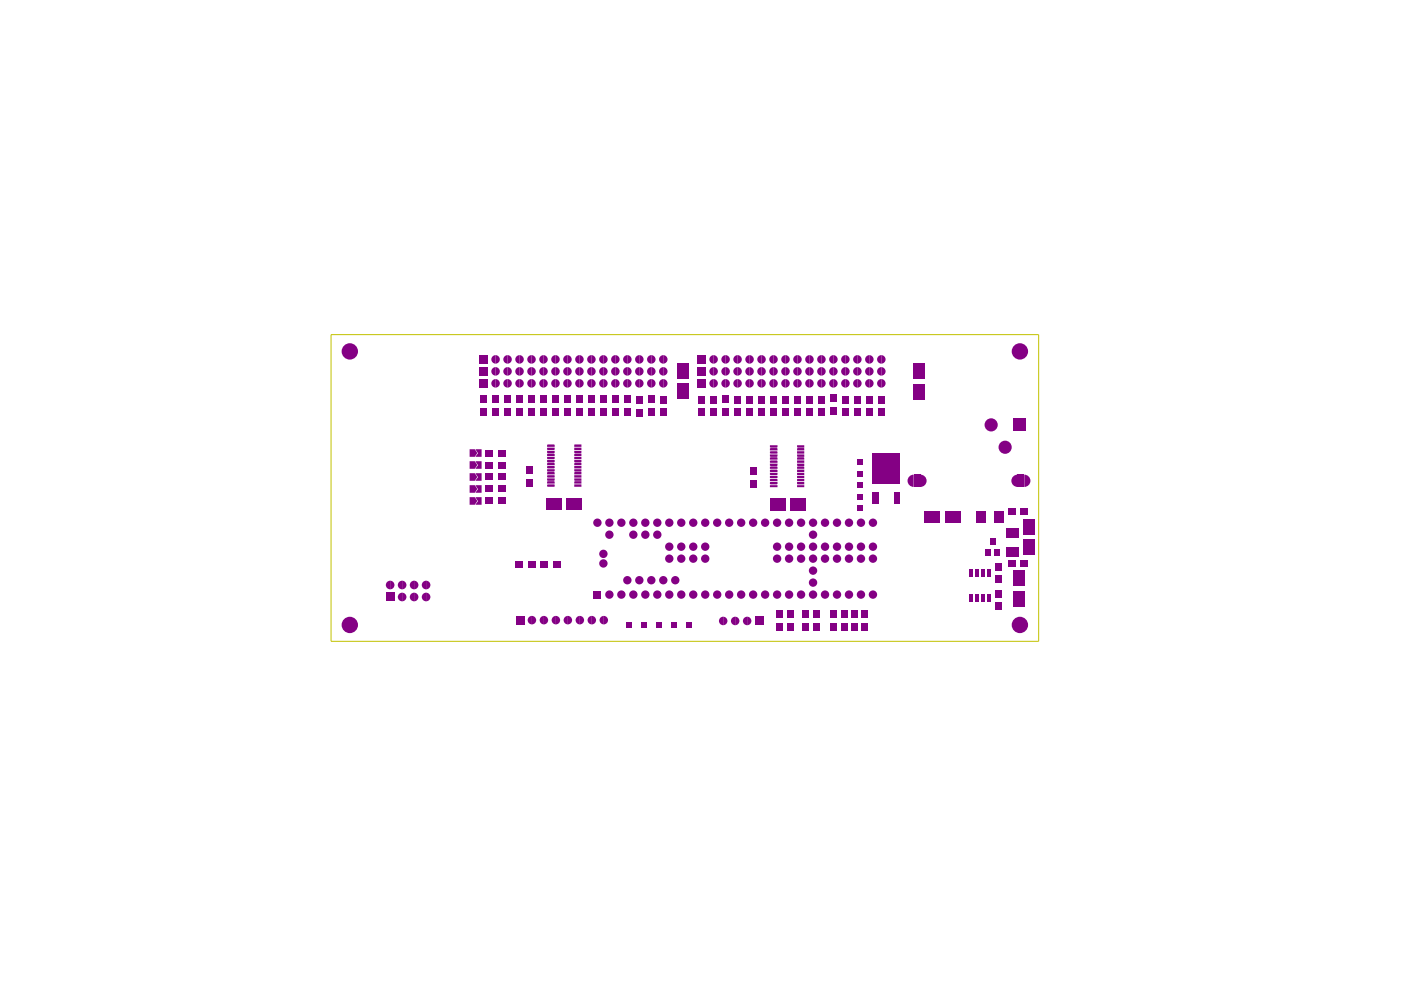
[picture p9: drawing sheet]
<svg xmlns="http://www.w3.org/2000/svg" width="297mm" height="210mm" viewBox="0 0 297 210" stroke-linecap="round" stroke-linejoin="round" font-family="sans-serif">
<g fill="#840084">
<path d="M213.8 118.9h1.6v1.3h-1.6z"/>
<path d="M211.1 122h1.4v1.6h-1.4z"/>
<path d="M216.3 118.9h1.6v1.3h-1.6z"/>
<path d="M211.1 119.4h1.4v1.5h-1.4z"/>
<path d="M214.7 121h2.6v3.3h-2.6z"/>
<path d="M209 116.3h1.1v1.5h-1.1z"/>
<path d="M213.3 116h2.6v2.1h-2.6z"/>
<path d="M209.9 114.1h1.1v1.5h-1.1z"/>
<path d="M216.8 110.1h2.6v3.3h-2.6z"/>
<path d="M213.3 111.9h2.6v2.1h-2.6z"/>
<path d="M210.9 116.3h1.1v1.5h-1.1z"/>
<path d="M216.8 114.3h2.6v3.3h-2.6z"/>
<path d="M205.4 120.7h.8v1.6h-.8z"/>
<path d="M206.7 120.7h.7v1.6h-.7z"/>
<path d="M207.9 120.7h.8v1.6h-.8z"/>
<path d="M209.2 120.7h.8v1.6h-.8z"/>
<path d="M205.4 126.1h.8v1.6h-.8z"/>
<path d="M206.7 126.1h.7v1.6h-.7z"/>
<path d="M207.9 126.1h.8v1.6h-.8z"/>
<path d="M209.2 126.1h.8v1.6h-.8z"/>
<path d="M211.1 127.8h1.4v1.6h-1.4z"/>
<path d="M211.1 125.1h1.4v1.6h-1.4z"/>
<path d="M214.7 125.3h2.6v3.3h-2.6z"/>
<path d="M163.2 105.7h3.3v2.6h-3.3z"/>
<path d="M167.6 105.7h3.3v2.6h-3.3z"/>
<path d="M159 101.8h1.4v1.6h-1.4z"/>
<path d="M159 99.1h1.4v1.6h-1.4z"/>
<path d="M163.2 102.9h1.6v.4h-1.6z"/>
<path d="M163.3 102.2h1.5v.4l-1.5 .1z"/>
<path d="M163.2 99l1.6-.1v.5h-1.6z"/>
<path d="M163.2 96.4h1.6v.4l-1.5 .1z"/>
<path d="M163.2 98.3h1.6v.4l-1.5 .1z"/>
<path d="M163.2 97.7l1.6-.1v.5h-1.5z"/>
<path d="M163.3 96.9h1.5v.6h-1.6z"/>
<path d="M163.2 95.8l1.6-.1v.4l-1.5 .1z"/>
<path d="M163.2 95.1l1.6-.1v.5h-1.6z"/>
<path d="M163.2 94.4h1.6v.4l-1.5 .1z"/>
<path d="M169 94.4h1.5v.5h-1.4z"/>
<path d="M163.2 101.6l1.6-.1v.5h-1.5z"/>
<path d="M163.3 99.6h1.5v.5h-1.5z"/>
<path d="M163.2 100.2h1.6v.5l-1.5 .1z"/>
<path d="M163.2 100.9h1.6v.4h-1.6z"/>
<path d="M169 95.1l1.4-.1 .1 .5h-1.5z"/>
<path d="M169 95.7h1.5v.5h-1.5z"/>
<path d="M169 96.4h1.5v.5h-1.4z"/>
<path d="M169.1 96.9h1.3l.1 .6h-1.5z"/>
<path d="M169 97.6h1.5v.5h-1.5z"/>
<path d="M169 98.3h1.5v.5h-1.4z"/>
<path d="M169 99l1.4-.1 .1 .5h-1.5z"/>
<path d="M169 99.6h1.5v.5h-1.5z"/>
<path d="M169 100.2h1.5v.6h-1.4z"/>
<path d="M169 100.9h1.5v.4h-1.5z"/>
<path d="M169 101.6l1.5-.1v.5h-1.5z"/>
<path d="M169 102.2h1.5v.5h-1.4z"/>
<path d="M169 102.9h1.5v.4h-1.5z"/>
<path d="M160.8 86.6h1.3v1.6h-1.3z"/>
<path d="M165.9 83.9h1.3v1.6h-1.3z"/>
<path d="M163.3 86.6h1.4v1.6h-1.4z"/>
<path d="M163.3 83.9h1.4v1.6h-1.4z"/>
<path d="M160.8 83.9h1.3v1.6h-1.3z"/>
<path d="M165.9 86.6h1.3v1.6h-1.3z"/>
<path d="M158.2 83.9h1.4v1.6h-1.4z"/>
<path d="M153.2 83.8h1.3v1.6h-1.3z"/>
<path d="M153.2 86.5h1.3v1.6h-1.3z"/>
<path d="M155.7 83.9h1.4v1.6h-1.4z"/>
<path d="M155.7 86.6h1.4v1.6h-1.4z"/>
<path d="M158.2 86.6h1.4v1.6h-1.4z"/>
<path d="M158.3 80.6l.6-.2v1.8a.9 .9 0 0 1-.8-.6 .9 .9 0 0 1 .2-1z"/>
<path d="M158.9 80.4a.9 .9 0 0 1 .9 .9 .9 .9 0 0 1-.9 .9z"/>
<path d="M158.3 78.1l.6-.3v1.8a.9 .9 0 0 1-.8-.5 .9 .9 0 0 1 .2-1z"/>
<path d="M158.9 77.8a.9 .9 0 0 1 .9 .9 .9 .9 0 0 1-.9 .9z"/>
<path d="M155.7 80.6l.7-.2v1.8a.9 .9 0 0 1-.9-.6 .9 .9 0 0 1 .2-1z"/>
<path d="M156.4 80.4a.9 .9 0 0 1 .9 .9 .9 .9 0 0 1-.9 .9z"/>
<path d="M153.2 80.6l.6-.2v1.8a.9 .9 0 0 1-.8-.6 .9 .9 0 0 1 .2-1z"/>
<path d="M153.8 80.4a.9 .9 0 0 1 .9 .9 .9 .9 0 0 1-.9 .9z"/>
<path d="M158.3 75.6l.6-.3v1.8a.9 .9 0 0 1-.8-.6 .9 .9 0 0 1 .2-.9z"/>
<path d="M158.9 75.3a.9 .9 0 0 1 .9 .9 .9 .9 0 0 1-.9 .9z"/>
<path d="M160.8 75.6l.7-.3v1.8a.9 .9 0 0 1-.9-.6 .9 .9 0 0 1 .2-.9z"/>
<path d="M161.5 75.3a.9 .9 0 0 1 .9 .9 .9 .9 0 0 1-.9 .9z"/>
<path d="M163.4 75.6l.6-.3v1.8a.9 .9 0 0 1-.8-.6 .9 .9 0 0 1 .2-.9z"/>
<path d="M164 75.3a.9 .9 0 0 1 .9 .9 .9 .9 0 0 1-.9 .9z"/>
<path d="M165.9 80.6l.6-.2v1.8a.9 .9 0 0 1-.8-.6 .9 .9 0 0 1 .2-1z"/>
<path d="M166.5 80.4a.9 .9 0 0 1 .9 .9 .9 .9 0 0 1-.9 .9z"/>
<path d="M165.9 78.1l.6-.3v1.8a.9 .9 0 0 1-.8-.5 .9 .9 0 0 1 .2-1z"/>
<path d="M166.5 77.8a.9 .9 0 0 1 .9 .9 .9 .9 0 0 1-.9 .9z"/>
<path d="M165.9 75.6l.6-.3v1.8a.9 .9 0 0 1-.8-.6 .9 .9 0 0 1 .2-.9z"/>
<path d="M166.5 75.3a.9 .9 0 0 1 .9 .9 .9 .9 0 0 1-.9 .9z"/>
<path d="M163.4 80.6l.6-.2v1.8a.9 .9 0 0 1-.8-.6 .9 .9 0 0 1 .2-1z"/>
<path d="M164 80.4a.9 .9 0 0 1 .9 .9 .9 .9 0 0 1-.9 .9z"/>
<path d="M163.4 78.1l.6-.3v1.8a.9 .9 0 0 1-.8-.5 .9 .9 0 0 1 .2-1z"/>
<path d="M164 77.8a.9 .9 0 0 1 .9 .9 .9 .9 0 0 1-.9 .9z"/>
<path d="M160.8 80.6l.7-.2v1.8a.9 .9 0 0 1-.9-.6 .9 .9 0 0 1 .2-1z"/>
<path d="M161.5 80.4a.9 .9 0 0 1 .9 .9 .9 .9 0 0 1-.9 .9z"/>
<path d="M160.8 78.1l.7-.3v1.8a.9 .9 0 0 1-.9-.5 .9 .9 0 0 1 .2-1z"/>
<path d="M161.5 77.8a.9 .9 0 0 1 .9 .9 .9 .9 0 0 1-.9 .9z"/>
<path d="M153.2 75.6l.6-.3v1.8a.9 .9 0 0 1-.8-.6 .9 .9 0 0 1 .2-.9z"/>
<path d="M153.8 75.3a.9 .9 0 0 1 .9 .9 .9 .9 0 0 1-.9 .9z"/>
<path d="M155.7 75.6l.7-.3v1.8a.9 .9 0 0 1-.9-.6 .9 .9 0 0 1 .2-.9z"/>
<path d="M156.4 75.3a.9 .9 0 0 1 .9 .9 .9 .9 0 0 1-.9 .9z"/>
<path d="M155.7 78.1l.7-.3v1.8a.9 .9 0 0 1-.9-.5 .9 .9 0 0 1 .2-1z"/>
<path d="M156.4 77.8a.9 .9 0 0 1 .9 .9 .9 .9 0 0 1-.9 .9z"/>
<path d="M153.2 78.1l.6-.3v1.8a.9 .9 0 0 1-.8-.5 .9 .9 0 0 1 .2-1z"/>
<path d="M153.8 77.8a.9 .9 0 0 1 .9 .9 .9 .9 0 0 1-.9 .9z"/>
<path d="M168.4 80.6l.7-.2v1.8a.9 .9 0 0 1-.9-.6 .9 .9 0 0 1 .2-1z"/>
<path d="M169.1 80.4a.9 .9 0 0 1 .9 .9 .9 .9 0 0 1-.9 .9z"/>
<path d="M173.5 80.6l.7-.2v1.8a.9 .9 0 0 1-.9-.6 .9 .9 0 0 1 .2-1z"/>
<path d="M174.2 80.4a.9 .9 0 0 1 .9 .9 .9 .9 0 0 1-.9 .9z"/>
<path d="M171 80.6l.6-.2v1.8a.9 .9 0 0 1-.8-.6 .9 .9 0 0 1 .2-1z"/>
<path d="M171.6 80.4a.9 .9 0 0 1 .9 .9 .9 .9 0 0 1-.9 .9z"/>
<path d="M173.5 78.1l.7-.3v1.8a.9 .9 0 0 1-.9-.5 .9 .9 0 0 1 .2-1z"/>
<path d="M174.2 77.8a.9 .9 0 0 1 .9 .9 .9 .9 0 0 1-.9 .9z"/>
<path d="M173.5 75.6l.7-.3v1.8a.9 .9 0 0 1-.9-.6 .9 .9 0 0 1 .2-.9z"/>
<path d="M174.2 75.3a.9 .9 0 0 1 .9 .9 .9 .9 0 0 1-.9 .9z"/>
<path d="M178.6 80.6l.6-.2v1.8a.9 .9 0 0 1-.8-.6 .9 .9 0 0 1 .2-1z"/>
<path d="M179.2 80.4a.9 .9 0 0 1 .9 .9 .9 .9 0 0 1-.9 .9z"/>
<path d="M176.1 80.6l.6-.2v1.8a.9 .9 0 0 1-.8-.6 .9 .9 0 0 1 .2-1z"/>
<path d="M176.7 80.4a.9 .9 0 0 1 .9 .9 .9 .9 0 0 1-.9 .9z"/>
<path d="M176.1 78.1l.6-.3v1.8a.9 .9 0 0 1-.8-.5 .9 .9 0 0 1 .2-1z"/>
<path d="M176.7 77.8a.9 .9 0 0 1 .9 .9 .9 .9 0 0 1-.9 .9z"/>
<path d="M178.6 78.1l.6-.3v1.8a.9 .9 0 0 1-.8-.5 .9 .9 0 0 1 .2-1z"/>
<path d="M179.2 77.8a.9 .9 0 0 1 .9 .9 .9 .9 0 0 1-.9 .9z"/>
<path d="M176.1 75.6l.6-.3v1.8a.9 .9 0 0 1-.8-.6 .9 .9 0 0 1 .2-.9z"/>
<path d="M176.7 75.3a.9 .9 0 0 1 .9 .9 .9 .9 0 0 1-.9 .9z"/>
<path d="M178.6 75.6l.6-.3v1.8a.9 .9 0 0 1-.8-.6 .9 .9 0 0 1 .2-.9z"/>
<path d="M179.2 75.3a.9 .9 0 0 1 .9 .9 .9 .9 0 0 1-.9 .9z"/>
<path d="M178.6 83.9h1.3v1.6h-1.3z"/>
<path d="M183.6 83.9h1.4v1.6h-1.4z"/>
<path d="M181.1 86.6h1.4v1.6h-1.4z"/>
<path d="M181.1 83.9h1.4v1.6h-1.4z"/>
<path d="M178.6 86.6h1.3v1.6h-1.3z"/>
<path d="M183.6 86.6h1.4v1.6h-1.4z"/>
<path d="M186.2 83.9h1.3v1.6h-1.3z"/>
<path d="M186.2 86.6h1.3v1.6h-1.3z"/>
<path d="M181.1 78.1l.7-.3v1.8a.9 .9 0 0 1-.9-.5 .9 .9 0 0 1 .2-1z"/>
<path d="M181.8 77.8a.9 .9 0 0 1 .9 .9 .9 .9 0 0 1-.9 .9z"/>
<path d="M181.1 80.6l.7-.2v1.8a.9 .9 0 0 1-.9-.6 .9 .9 0 0 1 .2-1z"/>
<path d="M181.8 80.4a.9 .9 0 0 1 .9 .9 .9 .9 0 0 1-.9 .9z"/>
<path d="M183.7 78.1l.6-.3v1.8a.9 .9 0 0 1-.8-.5 .9 .9 0 0 1 .2-1z"/>
<path d="M184.3 77.8a.9 .9 0 0 1 .9 .9 .9 .9 0 0 1-.9 .9z"/>
<path d="M183.7 75.6l.6-.3v1.8a.9 .9 0 0 1-.8-.6 .9 .9 0 0 1 .2-.9z"/>
<path d="M184.3 75.3a.9 .9 0 0 1 .9 .9 .9 .9 0 0 1-.9 .9z"/>
<path d="M181.1 75.6l.7-.3v1.8a.9 .9 0 0 1-.9-.6 .9 .9 0 0 1 .2-.9z"/>
<path d="M181.8 75.3a.9 .9 0 0 1 .9 .9 .9 .9 0 0 1-.9 .9z"/>
<path d="M173.5 83.9h1.3v1.6h-1.3z"/>
<path d="M170.9 83.9h1.4v1.6h-1.4z"/>
<path d="M168.4 86.6h1.4v1.6h-1.4z"/>
<path d="M168.4 83.9h1.4v1.6h-1.4z"/>
<path d="M173.5 86.6h1.3v1.6h-1.3z"/>
<path d="M170.9 86.6h1.4v1.6h-1.4z"/>
<path d="M176 83.7h1.4v1.6h-1.4z"/>
<path d="M176 86.4h1.4v1.6h-1.4z"/>
<path d="M168.4 78.1l.7-.3v1.8a.9 .9 0 0 1-.9-.5 .9 .9 0 0 1 .2-1z"/>
<path d="M169.1 77.8a.9 .9 0 0 1 .9 .9 .9 .9 0 0 1-.9 .9z"/>
<path d="M171 75.6l.6-.3v1.8a.9 .9 0 0 1-.8-.6 .9 .9 0 0 1 .2-.9z"/>
<path d="M171.6 75.3a.9 .9 0 0 1 .9 .9 .9 .9 0 0 1-.9 .9z"/>
<path d="M171 78.1l.6-.3v1.8a.9 .9 0 0 1-.8-.5 .9 .9 0 0 1 .2-1z"/>
<path d="M171.6 77.8a.9 .9 0 0 1 .9 .9 .9 .9 0 0 1-.9 .9z"/>
<path d="M168.4 75.6l.7-.3v1.8a.9 .9 0 0 1-.9-.6 .9 .9 0 0 1 .2-.9z"/>
<path d="M169.1 75.3a.9 .9 0 0 1 .9 .9 .9 .9 0 0 1-.9 .9z"/>
<path d="M186.2 78.1l.7-.3v1.8a.9 .9 0 0 1-.9-.5 .9 .9 0 0 1 .2-1z"/>
<path d="M186.9 77.8a.9 .9 0 0 1 .9 .9 .9 .9 0 0 1-.9 .9z"/>
<path d="M186.2 75.6l.7-.3v1.8a.9 .9 0 0 1-.9-.6 .9 .9 0 0 1 .2-.9z"/>
<path d="M186.9 75.3a.9 .9 0 0 1 .9 .9 .9 .9 0 0 1-.9 .9z"/>
<path d="M183.7 80.6l.6-.2v1.8a.9 .9 0 0 1-.8-.6 .9 .9 0 0 1 .2-1z"/>
<path d="M184.3 80.4a.9 .9 0 0 1 .9 .9 .9 .9 0 0 1-.9 .9z"/>
<path d="M186.2 80.6l.7-.2v1.8a.9 .9 0 0 1-.9-.6 .9 .9 0 0 1 .2-1z"/>
<path d="M186.9 80.4a.9 .9 0 0 1 .9 .9 .9 .9 0 0 1-.9 .9z"/>
<path d="M178.3 129.4h1.4v1.6h-1.4z"/>
<path d="M180.5 129.5h1.4v1.6h-1.4z"/>
<path d="M176 129.4h1.4v1.6h-1.4z"/>
<path d="M182.5 129.4h1.4v1.6h-1.4z"/>
<path d="M182.5 132.1h1.4v1.6h-1.4z"/>
<path d="M178.3 132.1h1.4v1.6h-1.4z"/>
<path d="M176 132.1h1.4v1.6h-1.4z"/>
<path d="M180.5 132.2h1.4v1.5h-1.4z"/>
<path d="M155.9 130.8a.9 .9 0 0 1 .9 .9 .9 .9 0 0 1-.9 .9z"/>
<path d="M155.2 131l.7-.2v1.8a.9 .9 0 0 1-.9-.6 .9 .9 0 0 1 .2-1z"/>
<path d="M160 130.7h1.9v1.8h-1.9z"/>
<path d="M158.4 130.8a.9 .9 0 0 1 .9 .9 .9 .9 0 0 1-.9 .9z"/>
<path d="M157.8 131l.6-.2v1.8a.9 .9 0 0 1-.8-.6 .9 .9 0 0 1 .2-1z"/>
<path d="M153.3 130.8a.9 .9 0 0 1 .9 .9 .9 .9 0 0 1-.9 .9z"/>
<path d="M152.7 131l.6-.2v1.8a.9 .9 0 0 1-.8-.6 .9 .9 0 0 1 .2-1z"/>
<path d="M166.9 132.1h1.3v1.6h-1.3z"/>
<path d="M166.9 129.4h1.3v1.6h-1.3z"/>
<path d="M170.2 132.1h1.3v1.6h-1.3z"/>
<path d="M164.6 132.1h1.3v1.6h-1.3z"/>
<path d="M164.6 129.4h1.3v1.6h-1.3z"/>
<path d="M170.2 129.4h1.3v1.6h-1.3z"/>
<path d="M172.5 129.4h1.3v1.6h-1.3z"/>
<path d="M172.5 132.1h1.3v1.6h-1.3z"/>
<path d="M206.8 108.4h2.2v2.5h-2.2z"/>
<path d="M216.3 107.9h1.6v1.3h-1.6z"/>
<path d="M213.8 107.9h1.6v1.3h-1.6z"/>
<path d="M210.8 108.4h2.1v2.5h-2.1z"/>
<path d="M214.7 101.2l.6-.5 .4-.1v2.6a1.3 1.3 0 0 1-1.1-.7 1.3 1.3 0 0 1 .1-1.3z"/>
<path d="M217.2 100.6a1.3 1.3 0 0 1 1.3 1.3 1.3 1.3 0 0 1-1.3 1.3z"/>
<path d="M215.7 100.6h1.5v2.6h-1.5z"/>
<path d="M200.3 108.4h3.3v2.5h-3.3z"/>
<path d="M189.5 104.5h1.3v2.3h-1.3z"/>
<path d="M196 108.4h3.3v2.5h-3.3z"/>
<path d="M192.7 101.2l.6-.5 .4-.1v2.6a1.3 1.3 0 0 1-1.1-.7 1.3 1.3 0 0 1 .1-1.3z"/>
<path d="M195.2 100.6a1.3 1.3 0 0 1 1.3 1.3 1.3 1.3 0 0 1-1.3 1.3z"/>
<path d="M193.7 100.6h1.5v2.6h-1.5z"/>
<path d="M193.6 77h2.6v3.3h-2.6z"/>
<path d="M193.6 81.4h2.6v3.3h-2.6z"/>
<path d="M214.8 88.7h2.7v2.7h-2.7z"/>
<path d="M184.9 96.1h5.9v6.5h-5.9z"/>
<path d="M181.8 97.5h1.1v1.1h-1.1z"/>
<path d="M181.8 99.9h1.1v1.1h-1.1z"/>
<path d="M181.8 102.3h1.1v1.1h-1.1z"/>
<path d="M184.9 104.5h1.4v2.3h-1.4z"/>
<path d="M181.8 104.8h1.1v1.1h-1.1z"/>
<path d="M181.8 107.2h1.1v1.1h-1.1z"/>
<path d="M122.2 80.6l.7-.2v1.8a.9 .9 0 0 1-.9-.6 .9 .9 0 0 1 .2-1z"/>
<path d="M122.9 80.4a.9 .9 0 0 1 .9 .9 .9 .9 0 0 1-.9 .9z"/>
<path d="M122.2 78.1l.7-.3v1.8a.9 .9 0 0 1-.9-.5 .9 .9 0 0 1 .2-1z"/>
<path d="M122.9 77.8a.9 .9 0 0 1 .9 .9 .9 .9 0 0 1-.9 .9z"/>
<path d="M124.8 75.6l.6-.3v1.8a.9 .9 0 0 1-.8-.6 .9 .9 0 0 1 .2-.9z"/>
<path d="M125.4 75.3a.9 .9 0 0 1 .9 .9 .9 .9 0 0 1-.9 .9z"/>
<path d="M122.2 75.6l.7-.3v1.8a.9 .9 0 0 1-.9-.6 .9 .9 0 0 1 .2-.9z"/>
<path d="M122.9 75.3a.9 .9 0 0 1 .9 .9 .9 .9 0 0 1-.9 .9z"/>
<path d="M124.8 78.1l.6-.3v1.8a.9 .9 0 0 1-.8-.5 .9 .9 0 0 1 .2-1z"/>
<path d="M125.4 77.8a.9 .9 0 0 1 .9 .9 .9 .9 0 0 1-.9 .9z"/>
<path d="M129.8 83.8h1.3v1.6h-1.3z"/>
<path d="M129.8 86.5h1.3v1.6h-1.3z"/>
<path d="M127.3 86.4h1.3v1.7h-1.3z"/>
<path d="M132.3 83.8h1.4v1.6h-1.4z"/>
<path d="M132.3 86.5h1.4v1.6h-1.4z"/>
<path d="M132.4 80.6l.6-.2v1.8a.9 .9 0 0 1-.8-.6 .9 .9 0 0 1 .2-1z"/>
<path d="M133 80.4a.9 .9 0 0 1 .9 .9 .9 .9 0 0 1-.9 .9z"/>
<path d="M129.8 80.6l.7-.2v1.8a.9 .9 0 0 1-.9-.6 .9 .9 0 0 1 .2-1z"/>
<path d="M130.5 80.4a.9 .9 0 0 1 .9 .9 .9 .9 0 0 1-.9 .9z"/>
<path d="M132.4 78.1l.6-.3v1.8a.9 .9 0 0 1-.8-.5 .9 .9 0 0 1 .2-1z"/>
<path d="M133 77.8a.9 .9 0 0 1 .9 .9 .9 .9 0 0 1-.9 .9z"/>
<path d="M134.9 80.6l.7-.2v1.8a.9 .9 0 0 1-.9-.6 .9 .9 0 0 1 .2-1z"/>
<path d="M135.6 80.4a.9 .9 0 0 1 .9 .9 .9 .9 0 0 1-.9 .9z"/>
<path d="M134.9 78.1l.7-.3v1.8a.9 .9 0 0 1-.9-.5 .9 .9 0 0 1 .2-1z"/>
<path d="M135.6 77.8a.9 .9 0 0 1 .9 .9 .9 .9 0 0 1-.9 .9z"/>
<path d="M124.7 86.5h1.4v1.6h-1.4z"/>
<path d="M127.3 83.7h1.3v1.6h-1.3z"/>
<path d="M122.2 83.7h1.3v1.6h-1.3z"/>
<path d="M124.7 83.8h1.4v1.6h-1.4z"/>
<path d="M122.2 86.4h1.3v1.7h-1.3z"/>
<path d="M127.3 80.6l.6-.2v1.8a.9 .9 0 0 1-.8-.6 .9 .9 0 0 1 .2-1z"/>
<path d="M127.9 80.4a.9 .9 0 0 1 .9 .9 .9 .9 0 0 1-.9 .9z"/>
<path d="M124.8 80.6l.6-.2v1.8a.9 .9 0 0 1-.8-.6 .9 .9 0 0 1 .2-1z"/>
<path d="M125.4 80.4a.9 .9 0 0 1 .9 .9 .9 .9 0 0 1-.9 .9z"/>
<path d="M127.3 75.6l.6-.3v1.8a.9 .9 0 0 1-.8-.6 .9 .9 0 0 1 .2-.9z"/>
<path d="M127.9 75.3a.9 .9 0 0 1 .9 .9 .9 .9 0 0 1-.9 .9z"/>
<path d="M127.3 78.1l.6-.3v1.8a.9 .9 0 0 1-.8-.5 .9 .9 0 0 1 .2-1z"/>
<path d="M127.9 77.8a.9 .9 0 0 1 .9 .9 .9 .9 0 0 1-.9 .9z"/>
<path d="M129.8 75.6l.7-.3v1.8a.9 .9 0 0 1-.9-.6 .9 .9 0 0 1 .2-.9z"/>
<path d="M130.5 75.3a.9 .9 0 0 1 .9 .9 .9 .9 0 0 1-.9 .9z"/>
<path d="M132.4 75.6l.6-.3v1.8a.9 .9 0 0 1-.8-.6 .9 .9 0 0 1 .2-.9z"/>
<path d="M133 75.3a.9 .9 0 0 1 .9 .9 .9 .9 0 0 1-.9 .9z"/>
<path d="M134.9 75.6l.7-.3v1.8a.9 .9 0 0 1-.9-.6 .9 .9 0 0 1 .2-.9z"/>
<path d="M135.6 75.3a.9 .9 0 0 1 .9 .9 .9 .9 0 0 1-.9 .9z"/>
<path d="M129.8 78.1l.7-.3v1.8a.9 .9 0 0 1-.9-.5 .9 .9 0 0 1 .2-1z"/>
<path d="M130.5 77.8a.9 .9 0 0 1 .9 .9 .9 .9 0 0 1-.9 .9z"/>
<path d="M101.6 75.3h1.9v1.8h-1.9z"/>
<path d="M101.6 80.3h1.9v1.9h-1.9z"/>
<path d="M101.6 77.8h1.9v1.9h-1.9z"/>
<path d="M104.4 80.6l.7-.2v1.8a.9 .9 0 0 1-.9-.6 .9 .9 0 0 1 .2-1z"/>
<path d="M105.1 80.4a.9 .9 0 0 1 .9 .9 .9 .9 0 0 1-.9 .9z"/>
<path d="M104.4 75.6l.7-.3v1.8a.9 .9 0 0 1-.9-.6 .9 .9 0 0 1 .2-.9z"/>
<path d="M105.1 75.3a.9 .9 0 0 1 .9 .9 .9 .9 0 0 1-.9 .9z"/>
<path d="M104.4 78.1l.7-.3v1.8a.9 .9 0 0 1-.9-.5 .9 .9 0 0 1 .2-1z"/>
<path d="M105.1 77.8a.9 .9 0 0 1 .9 .9 .9 .9 0 0 1-.9 .9z"/>
<path d="M101.9 83.8h1.3v1.6h-1.3z"/>
<path d="M104.4 83.8h1.3v1.6h-1.3z"/>
<path d="M101.9 86.5h1.3v1.6h-1.3z"/>
<path d="M104.4 86.5h1.3v1.6h-1.3z"/>
<path d="M109.5 78.1l.7-.3v1.8a.9 .9 0 0 1-.9-.5 .9 .9 0 0 1 .2-1z"/>
<path d="M110.2 77.8a.9 .9 0 0 1 .9 .9 .9 .9 0 0 1-.9 .9z"/>
<path d="M109.5 75.6l.7-.3v1.8a.9 .9 0 0 1-.9-.6 .9 .9 0 0 1 .2-.9z"/>
<path d="M110.2 75.3a.9 .9 0 0 1 .9 .9 .9 .9 0 0 1-.9 .9z"/>
<path d="M107 75.6l.6-.3v1.8a.9 .9 0 0 1-.8-.6 .9 .9 0 0 1 .2-.9z"/>
<path d="M107.6 75.3a.9 .9 0 0 1 .9 .9 .9 .9 0 0 1-.9 .9z"/>
<path d="M107 78.1l.6-.3v1.8a.9 .9 0 0 1-.8-.5 .9 .9 0 0 1 .2-1z"/>
<path d="M107.6 77.8a.9 .9 0 0 1 .9 .9 .9 .9 0 0 1-.9 .9z"/>
<path d="M112.1 80.6l.6-.2v1.8a.9 .9 0 0 1-.8-.6 .9 .9 0 0 1 .2-1z"/>
<path d="M112.7 80.4a.9 .9 0 0 1 .9 .9 .9 .9 0 0 1-.9 .9z"/>
<path d="M112.1 75.6l.6-.3v1.8a.9 .9 0 0 1-.8-.6 .9 .9 0 0 1 .2-.9z"/>
<path d="M112.7 75.3a.9 .9 0 0 1 .9 .9 .9 .9 0 0 1-.9 .9z"/>
<path d="M112.1 78.1l.6-.3v1.8a.9 .9 0 0 1-.8-.5 .9 .9 0 0 1 .2-1z"/>
<path d="M112.7 77.8a.9 .9 0 0 1 .9 .9 .9 .9 0 0 1-.9 .9z"/>
<path d="M114.6 75.6l.6-.3v1.8a.9 .9 0 0 1-.8-.6 .9 .9 0 0 1 .2-.9z"/>
<path d="M115.2 75.3a.9 .9 0 0 1 .9 .9 .9 .9 0 0 1-.9 .9z"/>
<path d="M119.7 75.6l.6-.3v1.8a.9 .9 0 0 1-.8-.6 .9 .9 0 0 1 .2-.9z"/>
<path d="M120.3 75.3a.9 .9 0 0 1 .9 .9 .9 .9 0 0 1-.9 .9z"/>
<path d="M117.1 75.6l.7-.3v1.8a.9 .9 0 0 1-.9-.6 .9 .9 0 0 1 .2-.9z"/>
<path d="M117.8 75.3a.9 .9 0 0 1 .9 .9 .9 .9 0 0 1-.9 .9z"/>
<path d="M117.1 78.1l.7-.3v1.8a.9 .9 0 0 1-.9-.5 .9 .9 0 0 1 .2-1z"/>
<path d="M117.8 77.8a.9 .9 0 0 1 .9 .9 .9 .9 0 0 1-.9 .9z"/>
<path d="M119.7 78.1l.6-.3v1.8a.9 .9 0 0 1-.8-.5 .9 .9 0 0 1 .2-1z"/>
<path d="M120.3 77.8a.9 .9 0 0 1 .9 .9 .9 .9 0 0 1-.9 .9z"/>
<path d="M117.1 86.5h1.3v1.6h-1.3z"/>
<path d="M112 86.5h1.4v1.6h-1.4z"/>
<path d="M112 83.8h1.4v1.6h-1.4z"/>
<path d="M117.1 83.8h1.3v1.6h-1.3z"/>
<path d="M114.6 83.7h1.3v1.6h-1.3z"/>
<path d="M119.6 83.8h1.4v1.6h-1.4z"/>
<path d="M119.6 86.5h1.4v1.6h-1.4z"/>
<path d="M114.6 86.4h1.3v1.7h-1.3z"/>
<path d="M109.5 86.5h1.3v1.6h-1.3z"/>
<path d="M109.5 83.8h1.3v1.6h-1.3z"/>
<path d="M106.9 86.5h1.4v1.6h-1.4z"/>
<path d="M106.9 83.8h1.4v1.6h-1.4z"/>
<path d="M107 80.6l.6-.2v1.8a.9 .9 0 0 1-.8-.6 .9 .9 0 0 1 .2-1z"/>
<path d="M107.6 80.4a.9 .9 0 0 1 .9 .9 .9 .9 0 0 1-.9 .9z"/>
<path d="M109.5 80.6l.7-.2v1.8a.9 .9 0 0 1-.9-.6 .9 .9 0 0 1 .2-1z"/>
<path d="M110.2 80.4a.9 .9 0 0 1 .9 .9 .9 .9 0 0 1-.9 .9z"/>
<path d="M114.6 80.6l.6-.2v1.8a.9 .9 0 0 1-.8-.6 .9 .9 0 0 1 .2-1z"/>
<path d="M115.2 80.4a.9 .9 0 0 1 .9 .9 .9 .9 0 0 1-.9 .9z"/>
<path d="M114.6 78.1l.6-.3v1.8a.9 .9 0 0 1-.8-.5 .9 .9 0 0 1 .2-1z"/>
<path d="M115.2 77.8a.9 .9 0 0 1 .9 .9 .9 .9 0 0 1-.9 .9z"/>
<path d="M117.1 80.6l.7-.2v1.8a.9 .9 0 0 1-.9-.6 .9 .9 0 0 1 .2-1z"/>
<path d="M117.8 80.4a.9 .9 0 0 1 .9 .9 .9 .9 0 0 1-.9 .9z"/>
<path d="M119.7 80.6l.6-.2v1.8a.9 .9 0 0 1-.8-.6 .9 .9 0 0 1 .2-1z"/>
<path d="M120.3 80.4a.9 .9 0 0 1 .9 .9 .9 .9 0 0 1-.9 .9z"/>
<path d="M103 105.5h1.6v1.4h-1.6z"/>
<path d="M99.6 105.4h1.1l.5 .8-.5 .8h-1.1z"/>
<path d="M100.8 105.4h1.3v1.6h-1.3l.5-.7z"/>
<path d="M99.6 102.9h1.1l.5 .7-.5 .9h-1.1z"/>
<path d="M103 103h1.6v1.4h-1.6z"/>
<path d="M100.8 102.9h1.3v1.6h-1.3l.5-.8z"/>
<path d="M105.7 103h1.6v1.4h-1.6z"/>
<path d="M105.7 105.5h1.6v1.4h-1.6z"/>
<path d="M116 102.1l1.5-.1 .1 .5h-1.6z"/>
<path d="M116 98.9l1.5-.1 .1 .4-1.5 .1z"/>
<path d="M111.5 98.9h1.4v1.6h-1.4z"/>
<path d="M116 102.8l1.5-.1 .1 .4-1.5 .1z"/>
<path d="M111.5 101.6h1.4v1.6h-1.4z"/>
<path d="M103 97.9h1.6v1.4h-1.6z"/>
<path d="M100.8 100.3h1.3v1.6h-1.3l.5-.7z"/>
<path d="M99.6 100.3h1.1l.5 .8-.5 .8h-1.1z"/>
<path d="M99.6 97.8h1.1l.5 .8-.5 .8h-1.1z"/>
<path d="M100.8 97.8h1.3v1.6h-1.3l.5-.8z"/>
<path d="M103 100.4h1.6v1.5h-1.6z"/>
<path d="M99.6 95.2h1.1l.5 .8-.5 .9h-1.1z"/>
<path d="M100.8 95.2h1.3v1.7h-1.3l.5-.8z"/>
<path d="M105.7 100.4h1.6v1.5h-1.6z"/>
<path d="M103 95.3h1.6v1.5h-1.6z"/>
<path d="M105.7 97.9h1.6v1.4h-1.6z"/>
<path d="M105.7 95.3h1.6v1.5h-1.6z"/>
<path d="M136 132h1.1v1.1h-1.1z"/>
<path d="M139.2 132h1.1v1.1h-1.1z"/>
<path d="M142.3 132h1.1v1.1h-1.1z"/>
<path d="M145.6 132h1.1v1.1h-1.1z"/>
<path d="M111.9 119h1.6v1.5h-1.6z"/>
<path d="M109.4 130.6h1.8v1.8h-1.8z"/>
<path d="M112.1 130.9l.7-.3v1.8a.9 .9 0 0 1-.9-.6 .9 .9 0 0 1 .2-.9z"/>
<path d="M112.8 130.6a.9 .9 0 0 1 .9 .9 .9 .9 0 0 1-.9 .9z"/>
<path d="M114.6 119h1.6v1.5h-1.6z"/>
<path d="M109.2 119h1.6v1.5h-1.6z"/>
<path d="M117.3 119h1.6v1.5h-1.6z"/>
<path d="M114.7 130.9l.6-.3v1.8a.9 .9 0 0 1-.8-.6 .9 .9 0 0 1 .2-.9z"/>
<path d="M115.3 130.6a.9 .9 0 0 1 .9 .9 .9 .9 0 0 1-.9 .9z"/>
<path d="M117.2 130.9l.7-.3v1.8a.9 .9 0 0 1-.9-.6 .9 .9 0 0 1 .2-.9z"/>
<path d="M117.9 130.6a.9 .9 0 0 1 .9 .9 .9 .9 0 0 1-.9 .9z"/>
<path d="M84.6 123.4l.7-.3v1.9a.91 .91 0 0 1-.9-.6 .91 .91 0 0 1 .2-1z"/>
<path d="M85.3 123.1a.91 .91 0 0 1 .9 .9 .91 .91 0 0 1-.9 1z"/>
<path d="M89.7 125.9l.6-.2v1.8a.91 .91 0 0 1-.8-.6 .91 .91 0 0 1 .2-1z"/>
<path d="M90.3 125.7a.91 .91 0 0 1 1 .9 .91 .91 0 0 1-1 .9z"/>
<path d="M87.2 123.4l.6-.3v1.9a.91 .91 0 0 1-.8-.6 .91 .91 0 0 1 .2-1z"/>
<path d="M87.8 123.1a.91 .91 0 0 1 .9 .9 .91 .91 0 0 1-.9 1z"/>
<path d="M87.2 125.9l.6-.2v1.8a.91 .91 0 0 1-.8-.6 .91 .91 0 0 1 .2-1z"/>
<path d="M87.8 125.7a.91 .91 0 0 1 .9 .9 .91 .91 0 0 1-.9 .9z"/>
<path d="M89.7 123.4l.6-.3v1.9a.91 .91 0 0 1-.8-.6 .91 .91 0 0 1 .2-1z"/>
<path d="M90.3 123.1a.91 .91 0 0 1 1 .9 .91 .91 0 0 1-1 1z"/>
<path d="M84.6 125.9l.7-.2v1.8a.91 .91 0 0 1-.9-.6 .91 .91 0 0 1 .2-1z"/>
<path d="M85.3 125.7a.91 .91 0 0 1 .9 .9 .91 .91 0 0 1-.9 .9z"/>
<path d="M81.8 125.6h1.9v1.8h-1.9z"/>
<path d="M82.1 123.4l.6-.3v1.9a.91 .91 0 0 1-.8-.6 .91 .91 0 0 1 .2-1z"/>
<path d="M82.7 123.1a.91 .91 0 0 1 .9 .9 .91 .91 0 0 1-.9 1z"/>
<path d="M125.8 125.2h1.7v1.7h-1.7z"/>
<path d="M124.8 130.9l.7-.3v1.8a.9 .9 0 0 1-.9-.6 .9 .9 0 0 1 .2-.9z"/>
<path d="M125.5 130.6a.9 .9 0 0 1 .9 .9 .9 .9 0 0 1-.9 .9z"/>
<path d="M122.3 130.9l.6-.3v1.8a.9 .9 0 0 1-.8-.6 .9 .9 0 0 1 .2-.9z"/>
<path d="M122.9 130.6a.9 .9 0 0 1 .9 .9 .9 .9 0 0 1-.9 .9z"/>
<path d="M119.8 130.9l.6-.3v1.8a.9 .9 0 0 1-.8-.6 .9 .9 0 0 1 .2-.9z"/>
<path d="M120.4 130.6a.9 .9 0 0 1 .9 .9 .9 .9 0 0 1-.9 .9z"/>
<path d="M127.4 130.9l.6-.3v1.8a.9 .9 0 0 1-.8-.6 .9 .9 0 0 1 .2-.9z"/>
<path d="M128 130.6a.9 .9 0 0 1 .9 .9 .9 .9 0 0 1-.9 .9z"/>
<path d="M132.8 132h1.1v1.1h-1.1z"/>
<path d="M116 97.5h1.6v.5h-1.5z"/>
<path d="M116 96.9h1.6v.4l-1.5 .1z"/>
<path d="M116 96.3l1.5-.1 .1 .5h-1.6z"/>
<path d="M116 95.6h1.6v.4l-1.5 .1z"/>
<path d="M116 95l1.6-.1v.4l-1.5 .1z"/>
<path d="M116 98.2l1.5-.1 .1 .5h-1.6z"/>
<path d="M116 94.3l1.5-.1 .1 .5h-1.6z"/>
<path d="M121.8 96.3l1.5-.1v.5h-1.5z"/>
<path d="M121.8 94.3l1.5-.1v.5h-1.5z"/>
<path d="M121.8 94.9h1.5v.5h-1.5z"/>
<path d="M121.8 95.6h1.5v.4l-1.5 .1z"/>
<path d="M121.8 96.9h1.5v.5h-1.5z"/>
<path d="M121.8 99.5h1.5v.4l-1.5 .1z"/>
<path d="M121.8 97.5h1.5v.5h-1.5z"/>
<path d="M121.8 98.2l1.5-.1v.5h-1.5z"/>
<path d="M121.8 98.8h1.5v.5h-1.5z"/>
<path d="M121.8 100.1h1.5v.5h-1.5z"/>
<path d="M116 101.4h1.6v.5h-1.5z"/>
<path d="M116 100.8h1.5l.1 .4-1.5 .1z"/>
<path d="M116 100.2l1.5-.1 .1 .5h-1.6z"/>
<path d="M116 99.5h1.6v.4l-1.5 .1z"/>
<path d="M121.8 100.8h1.5v.5h-1.5z"/>
<path d="M121.8 101.4h1.5v.5h-1.5z"/>
<path d="M120.1 105.6h3.3v2.5h-3.3z"/>
<path d="M115.7 105.6h3.3v2.5h-3.3z"/>
<path d="M121.8 102.1l1.5-.1v.5h-1.5z"/>
<path d="M121.8 102.7h1.5v.5h-1.5z"/>
<path d="M147.8 77.8h1.9v1.9h-1.9z"/>
<path d="M150.7 80.6l.6-.2v1.8a.9 .9 0 0 1-.8-.6 .9 .9 0 0 1 .2-1z"/>
<path d="M151.3 80.4a.9 .9 0 0 1 .9 .9 .9 .9 0 0 1-.9 .9z"/>
<path d="M150.7 78.1l.6-.3v1.8a.9 .9 0 0 1-.8-.5 .9 .9 0 0 1 .2-1z"/>
<path d="M151.3 77.8a.9 .9 0 0 1 .9 .9 .9 .9 0 0 1-.9 .9z"/>
<path d="M147.8 75.3h1.9v1.8h-1.9z"/>
<path d="M150.7 75.6l.6-.3v1.8a.9 .9 0 0 1-.8-.6 .9 .9 0 0 1 .2-.9z"/>
<path d="M151.3 75.3a.9 .9 0 0 1 .9 .9 .9 .9 0 0 1-.9 .9z"/>
<path d="M147.8 80.3h1.9v1.9h-1.9z"/>
<path d="M143.6 77h2.5v3.3h-2.5z"/>
<path d="M143.6 81.3h2.5v3.3h-2.5z"/>
<path d="M148.1 86.6h1.3v1.6h-1.3z"/>
<path d="M148.1 83.9h1.3v1.6h-1.3z"/>
<path d="M150.6 83.9h1.4v1.6h-1.4z"/>
<path d="M150.6 86.6h1.4v1.6h-1.4z"/>
<path d="M134.9 84h1.3v1.6h-1.3z"/>
<path d="M134.9 86.7h1.3v1.5h-1.3z"/>
<path d="M137.4 86.5h1.4v1.6h-1.4z"/>
<path d="M137.4 83.8h1.4v1.6h-1.4z"/>
<path d="M140 83.9h1.3v1.6h-1.3z"/>
<path d="M140 86.6h1.3v1.6h-1.3z"/>
<path d="M137.5 75.6l.6-.3v1.8a.9 .9 0 0 1-.8-.6 .9 .9 0 0 1 .2-.9z"/>
<path d="M138.1 75.3a.9 .9 0 0 1 .9 .9 .9 .9 0 0 1-.9 .9z"/>
<path d="M140 80.6l.6-.2v1.8a.9 .9 0 0 1-.8-.6 .9 .9 0 0 1 .2-1z"/>
<path d="M140.6 80.4a.9 .9 0 0 1 .9 .9 .9 .9 0 0 1-.9 .9z"/>
<path d="M137.5 78.1l.6-.3v1.8a.9 .9 0 0 1-.8-.5 .9 .9 0 0 1 .2-1z"/>
<path d="M138.1 77.8a.9 .9 0 0 1 .9 .9 .9 .9 0 0 1-.9 .9z"/>
<path d="M137.5 80.6l.6-.2v1.8a.9 .9 0 0 1-.8-.6 .9 .9 0 0 1 .2-1z"/>
<path d="M138.1 80.4a.9 .9 0 0 1 .9 .9 .9 .9 0 0 1-.9 .9z"/>
<path d="M140 75.6l.6-.3v1.8a.9 .9 0 0 1-.8-.6 .9 .9 0 0 1 .2-.9z"/>
<path d="M140.6 75.3a.9 .9 0 0 1 .9 .9 .9 .9 0 0 1-.9 .9z"/>
<path d="M140 78.1l.6-.3v1.8a.9 .9 0 0 1-.8-.5 .9 .9 0 0 1 .2-1z"/>
<path d="M140.6 77.8a.9 .9 0 0 1 .9 .9 .9 .9 0 0 1-.9 .9z"/>
<circle cx="216.2" cy="132.5" r="1.74"/>
<circle cx="154.6" cy="110.8" r=".89"/>
<circle cx="157.1" cy="110.8" r=".89"/>
<circle cx="159.7" cy="110.8" r=".89"/>
<circle cx="162.2" cy="110.8" r=".89"/>
<circle cx="164.8" cy="110.8" r=".89"/>
<circle cx="167.3" cy="110.8" r=".89"/>
<circle cx="180" cy="118.4" r=".89"/>
<circle cx="182.5" cy="118.4" r=".89"/>
<circle cx="185.1" cy="118.4" r=".89"/>
<circle cx="185.1" cy="115.9" r=".89"/>
<circle cx="182.5" cy="115.9" r=".89"/>
<circle cx="182.5" cy="126.1" r=".89"/>
<circle cx="177.5" cy="126.1" r=".89"/>
<circle cx="185.1" cy="126.1" r=".89"/>
<circle cx="180" cy="126.1" r=".89"/>
<circle cx="174.9" cy="118.4" r=".89"/>
<circle cx="177.5" cy="118.4" r=".89"/>
<circle cx="177.5" cy="115.9" r=".89"/>
<circle cx="180" cy="115.9" r=".89"/>
<circle cx="154.6" cy="126.1" r=".89"/>
<circle cx="157.1" cy="126.1" r=".89"/>
<circle cx="159.7" cy="126.1" r=".89"/>
<circle cx="162.2" cy="126.1" r=".89"/>
<circle cx="164.8" cy="118.4" r=".89"/>
<circle cx="164.8" cy="115.9" r=".89"/>
<circle cx="167.3" cy="118.4" r=".89"/>
<circle cx="167.3" cy="115.9" r=".89"/>
<circle cx="169.8" cy="115.9" r=".89"/>
<circle cx="174.9" cy="115.9" r=".89"/>
<circle cx="169.8" cy="110.8" r=".89"/>
<circle cx="172.4" cy="110.8" r=".89"/>
<circle cx="174.9" cy="110.8" r=".89"/>
<circle cx="172.4" cy="113.4" r=".89"/>
<circle cx="172.4" cy="115.9" r=".89"/>
<circle cx="177.5" cy="110.8" r=".89"/>
<circle cx="169.8" cy="118.4" r=".89"/>
<circle cx="172.4" cy="118.4" r=".89"/>
<circle cx="172.4" cy="121" r=".89"/>
<circle cx="172.4" cy="123.5" r=".89"/>
<circle cx="172.4" cy="126.1" r=".89"/>
<circle cx="169.8" cy="126.1" r=".89"/>
<circle cx="164.8" cy="126.1" r=".89"/>
<circle cx="174.9" cy="126.1" r=".89"/>
<circle cx="167.3" cy="126.1" r=".89"/>
<circle cx="210.1" cy="90.1" r="1.4"/>
<circle cx="216.2" cy="74.5" r="1.74"/>
<circle cx="213.1" cy="94.8" r="1.4"/>
<circle cx="185.1" cy="110.8" r=".89"/>
<circle cx="182.5" cy="110.8" r=".89"/>
<circle cx="180" cy="110.8" r=".89"/>
<circle cx="74.2" cy="74.5" r="1.74"/>
<circle cx="149.5" cy="118.4" r=".89"/>
<circle cx="149.5" cy="115.9" r=".89"/>
<circle cx="147" cy="115.9" r=".89"/>
<circle cx="149.5" cy="110.8" r=".89"/>
<circle cx="147" cy="110.8" r=".89"/>
<circle cx="144.4" cy="110.8" r=".89"/>
<circle cx="152.1" cy="110.8" r=".89"/>
<circle cx="143.2" cy="123" r=".89"/>
<circle cx="140.6" cy="123" r=".89"/>
<circle cx="141.9" cy="126.1" r=".89"/>
<circle cx="144.4" cy="126.1" r=".89"/>
<circle cx="149.5" cy="126.1" r=".89"/>
<circle cx="147" cy="126.1" r=".89"/>
<circle cx="152.1" cy="126.1" r=".89"/>
<circle cx="147" cy="118.4" r=".89"/>
<circle cx="141.9" cy="118.4" r=".89"/>
<circle cx="141.9" cy="115.9" r=".89"/>
<circle cx="144.4" cy="115.9" r=".89"/>
<circle cx="144.4" cy="118.4" r=".89"/>
<circle cx="139.4" cy="126.1" r=".89"/>
<circle cx="136.8" cy="126.1" r=".89"/>
<circle cx="138.1" cy="123" r=".89"/>
<circle cx="134.3" cy="126.1" r=".89"/>
<circle cx="135.6" cy="123" r=".89"/>
<circle cx="139.4" cy="110.8" r=".89"/>
<circle cx="139.4" cy="113.4" r=".89"/>
<circle cx="134.3" cy="110.8" r=".89"/>
<circle cx="136.8" cy="110.8" r=".89"/>
<circle cx="136.8" cy="113.4" r=".89"/>
<circle cx="134.3" cy="113.4" r=".89"/>
<circle cx="141.9" cy="110.8" r=".89"/>
<circle cx="133" cy="123" r=".89"/>
<circle cx="127.9" cy="117.4" r=".89"/>
<circle cx="129.2" cy="126.1" r=".89"/>
<circle cx="127.9" cy="119.5" r=".89"/>
<circle cx="131.7" cy="126.1" r=".89"/>
<circle cx="74.2" cy="132.5" r="1.74"/>
<circle cx="131.7" cy="110.8" r=".89"/>
<circle cx="129.2" cy="110.8" r=".89"/>
<circle cx="129.2" cy="113.4" r=".89"/>
<circle cx="126.7" cy="110.8" r=".89"/>
</g>
<path d="M70.2 71h150v65h-150z" fill="none" stroke="#c2c200" stroke-width=".21"/>
</svg>
